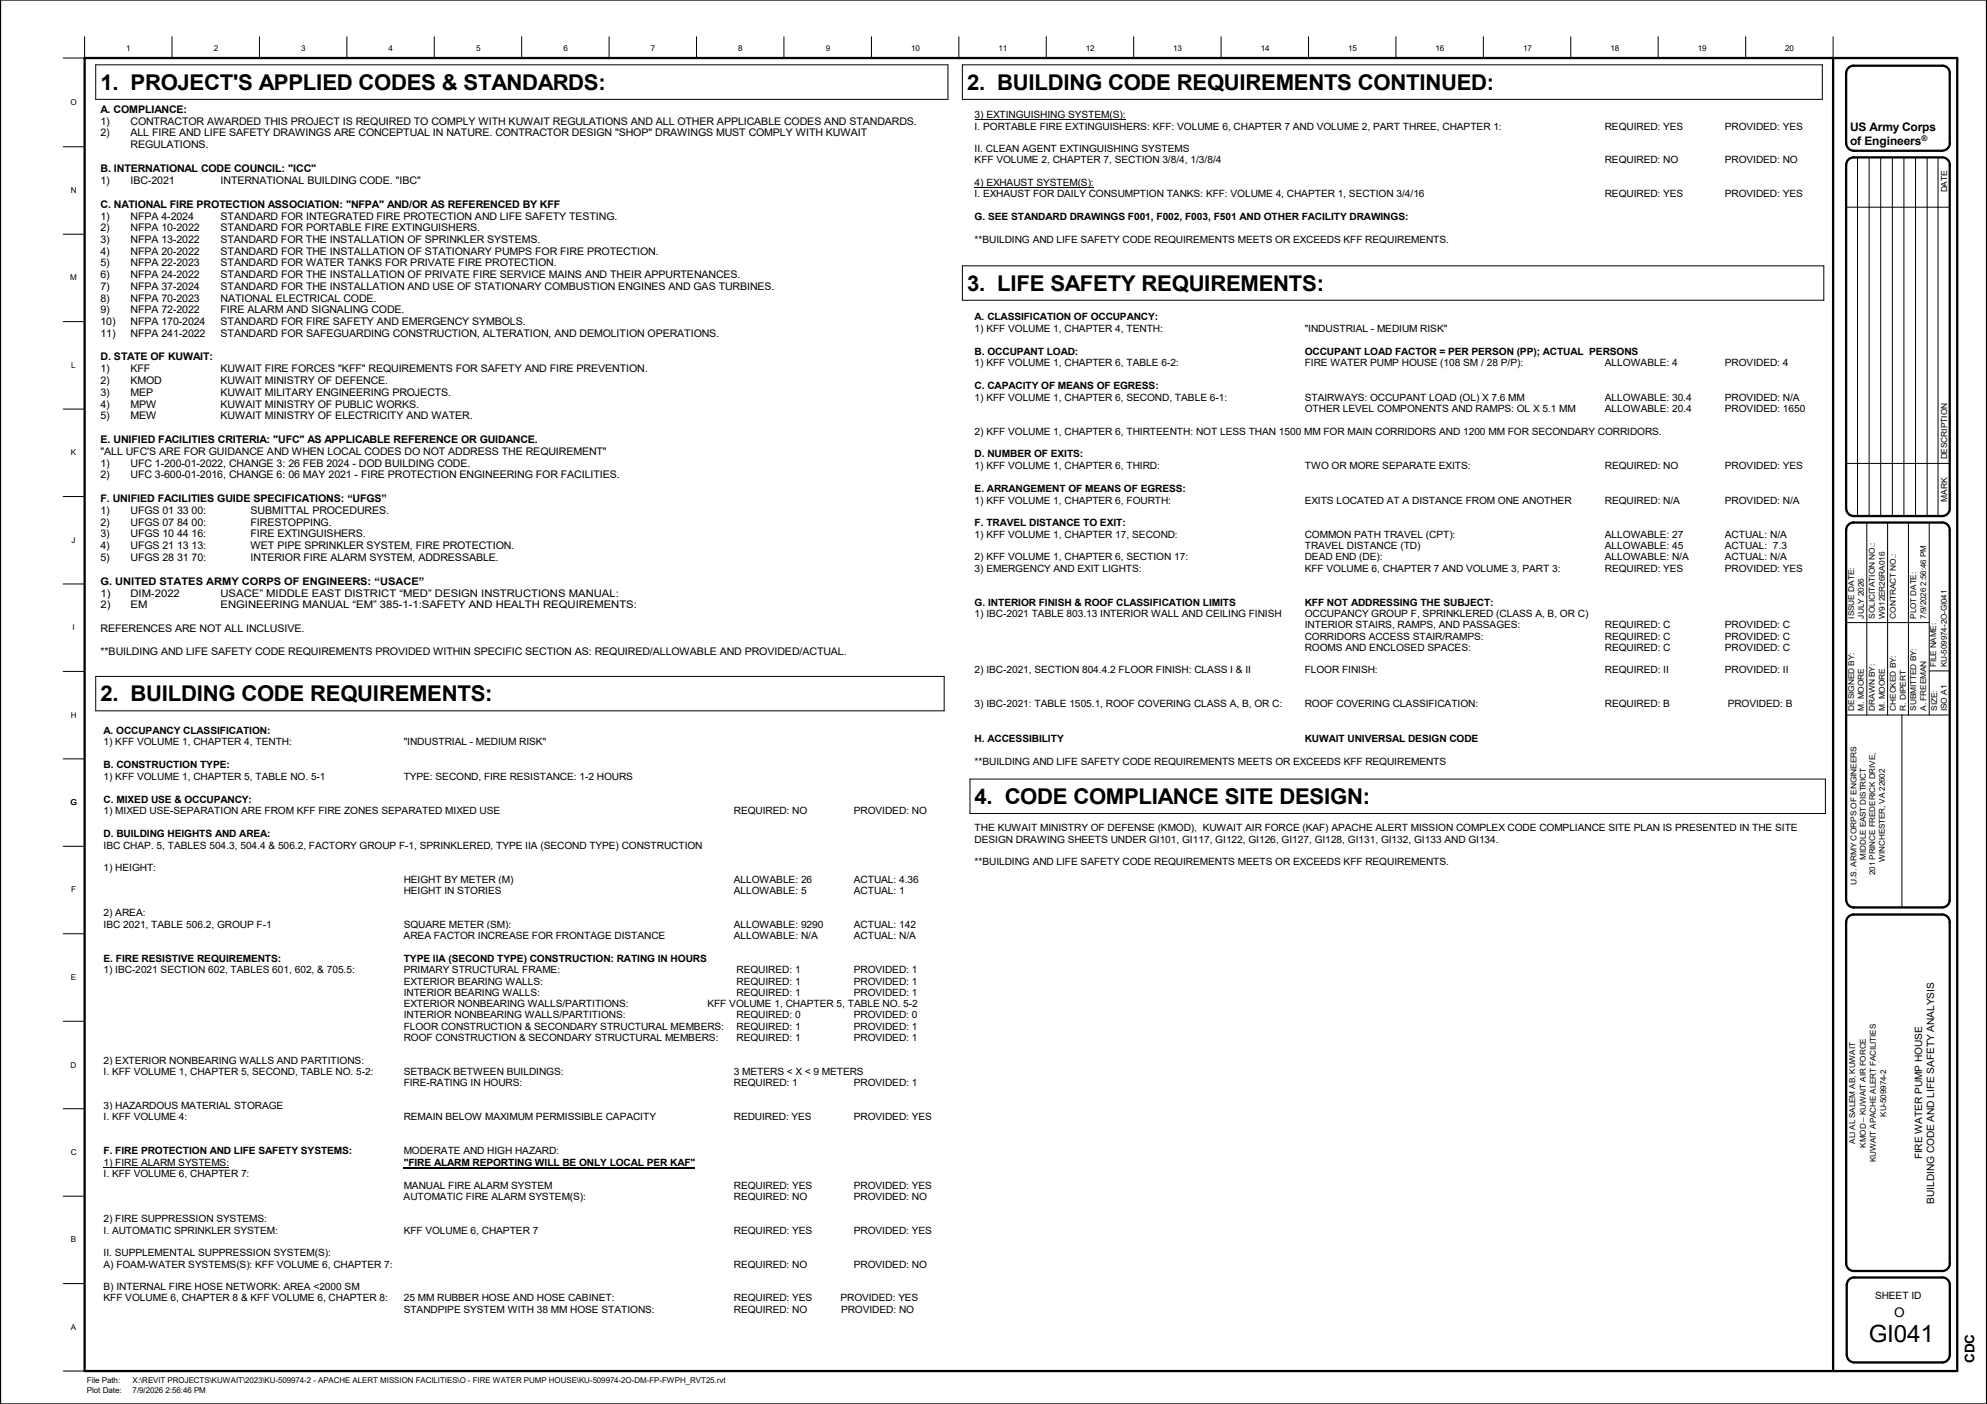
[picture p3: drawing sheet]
<svg xmlns="http://www.w3.org/2000/svg" width="841mm" height="594mm" viewBox="0 0 841 594" stroke-linecap="round" stroke-linejoin="round" font-family="sans-serif">
<defs><g id="words">
<text font-size="10.1" x="791" y="567.9">GI041</text>
<g font-size="9.2">
<text x="42.5" y="38">1.</text>
<text x="55.2" y="38">PROJECT'S APPLIED CODES &amp; STANDARDS:</text>
<text x="409.3" y="38">2.</text>
<text x="422" y="38">BUILDING CODE REQUIREMENTS CONTINUED:</text>
<text x="409.3" y="123">3.</text>
<text x="422" y="123">LIFE SAFETY REQUIREMENTS:</text>
<text x="42.5" y="296.8">2.</text>
<text x="55.2" y="296.8">BUILDING CODE REQUIREMENTS:</text>
<text x="412.5" y="340.2">4.</text>
<text x="425.2" y="340.2">CODE COMPLIANCE SITE DESIGN:</text>
</g>
<g font-size="5.6">
<text x="801.7" y="557.4">O</text>
<text x="835.8" y="576.7" transform="rotate(-90 835.8 576.7)">CDC</text>
</g>
<g font-size="5">
<text x="783.1" y="55.5">US Army Corps</text>
<text x="783.1" y="61.3">of Engineers</text>
</g>
<g font-size="4.4">
<text x="42.5" y="47.8">A. COMPLIANCE:</text>
<text x="42.5" y="52.8">1)</text>
<text x="55.2" y="52.8">CONTRACTOR AWARDED THIS PROJECT IS REQUIRED TO COMPLY WITH KUWAIT REGULATIONS AND ALL OTHER APPLICABLE CODES AND STANDARDS.</text>
<text x="42.5" y="57.7">2)</text>
<text x="55.2" y="57.7">ALL FIRE AND LIFE SAFETY DRAWINGS ARE CONCEPTUAL IN NATURE. CONTRACTOR DESIGN &quot;SHOP&quot; DRAWINGS MUST COMPLY WITH KUWAIT</text>
<text x="55.2" y="62.7">REGULATIONS.</text>
<text x="42.5" y="72.8">B. INTERNATIONAL CODE COUNCIL: &quot;ICC&quot;</text>
<text x="42.5" y="77.8">1)</text>
<text x="55.2" y="77.8">IBC-2021</text>
<text x="93.3" y="77.8">INTERNATIONAL BUILDING CODE. &quot;IBC&quot;</text>
<text x="42.5" y="87.8">C. NATIONAL FIRE PROTECTION ASSOCIATION: &quot;NFPA&quot; AND/OR AS REFERENCED BY KFF</text>
<text x="42.5" y="92.9">1)</text>
<text x="55.2" y="92.9">NFPA 4-2024</text>
<text x="93.3" y="92.9">STANDARD FOR INTEGRATED FIRE PROTECTION AND LIFE SAFETY TESTING.</text>
<text x="42.5" y="97.8">2)</text>
<text x="55.2" y="97.8">NFPA 10-2022</text>
<text x="93.3" y="97.8">STANDARD FOR PORTABLE FIRE EXTINGUISHERS.</text>
<text x="42.5" y="102.8">3)</text>
<text x="42.5" y="107.7">4)</text>
<text x="55.2" y="102.8">NFPA 13-2022</text>
<text x="55.2" y="107.7">NFPA 20-2022</text>
<text x="93.3" y="102.8">STANDARD FOR THE INSTALLATION OF SPRINKLER SYSTEMS.</text>
<text x="93.3" y="107.7">STANDARD FOR THE INSTALLATION OF STATIONARY PUMPS FOR FIRE PROTECTION.</text>
<text x="42.5" y="112.7">5)</text>
<text x="55.2" y="112.7">NFPA 22-2023</text>
<text x="93.3" y="112.7">STANDARD FOR WATER TANKS FOR PRIVATE FIRE PROTECTION.</text>
<text x="42.5" y="117.7">6)</text>
<text x="55.2" y="117.7">NFPA 24-2022</text>
<text x="93.3" y="117.7">STANDARD FOR THE INSTALLATION OF PRIVATE FIRE SERVICE MAINS AND THEIR APPURTENANCES.</text>
<text x="42.5" y="122.6">7)</text>
<text x="55.2" y="122.6">NFPA 37-2024</text>
<text x="93.3" y="122.6">STANDARD FOR THE INSTALLATION AND USE OF STATIONARY COMBUSTION ENGINES AND GAS TURBINES.</text>
<text x="42.5" y="127.6">8)</text>
<text x="55.2" y="127.6">NFPA 70-2023</text>
<text x="93.3" y="127.6">NATIONAL ELECTRICAL CODE.</text>
<text x="42.5" y="132.5">9)</text>
<text x="42.5" y="137.5">10)</text>
<text x="55.2" y="132.5">NFPA 72-2022</text>
<text x="55.2" y="137.5">NFPA 170-2024</text>
<text x="93.3" y="132.5">FIRE ALARM AND SIGNALING CODE.</text>
<text x="93.3" y="137.5">STANDARD FOR FIRE SAFETY AND EMERGENCY SYMBOLS.</text>
<text x="42.5" y="142.5">11)</text>
<text x="55.2" y="142.5">NFPA 241-2022</text>
<text x="93.3" y="142.5">STANDARD FOR SAFEGUARDING CONSTRUCTION, ALTERATION, AND DEMOLITION OPERATIONS.</text>
<text x="42.5" y="152.5">D. STATE OF KUWAIT:</text>
<text x="42.5" y="157.6">1)</text>
<text x="55.2" y="157.6">KFF</text>
<text x="93.3" y="157.6">KUWAIT FIRE FORCES &quot;KFF&quot; REQUIREMENTS FOR SAFETY AND FIRE PREVENTION.</text>
<text x="42.5" y="162.5">2)</text>
<text x="42.5" y="167.5">3)</text>
<text x="55.2" y="162.5">KMOD</text>
<text x="55.2" y="167.5">MEP</text>
<text x="93.3" y="162.5">KUWAIT MINISTRY OF DEFENCE.</text>
<text x="93.3" y="167.5">KUWAIT MILITARY ENGINEERING PROJECTS.</text>
<text x="42.5" y="172.5">4)</text>
<text x="55.2" y="172.5">MPW</text>
<text x="93.3" y="172.5">KUWAIT MINISTRY OF PUBLIC WORKS.</text>
<text x="42.5" y="177.4">5)</text>
<text x="55.2" y="177.4">MEW</text>
<text x="93.3" y="177.4">KUWAIT MINISTRY OF ELECTRICITY AND WATER.</text>
<text x="42.5" y="187.5">E. UNIFIED FACILITIES CRITERIA: &quot;UFC&quot; AS APPLICABLE REFERENCE OR GUIDANCE.</text>
<text x="42.5" y="192.5">&quot;ALL UFC'S ARE FOR GUIDANCE AND WHEN LOCAL CODES DO NOT ADDRESS THE REQUIREMENT&quot;</text>
<text x="42.5" y="197.4">1)</text>
<text x="55.2" y="197.4">UFC 1-200-01-2022, CHANGE 3: 26 FEB 2024 -</text>
<text x="151.9" y="197.4">DOD BUILDING CODE.</text>
<text x="42.5" y="202.4">2)</text>
<text x="55.2" y="202.4">UFC 3-600-01-2016, CHANGE 6: 06 MAY 2021 -</text>
<text x="152.8" y="202.4">FIRE PROTECTION ENGINEERING FOR FACILITIES.</text>
<text x="42.5" y="212.5">F. UNIFIED FACILITIES GUIDE SPECIFICATIONS: “UFGS”</text>
<text x="42.5" y="217.5">1)</text>
<text x="55.2" y="217.5">UFGS 01 33 00:</text>
<text x="106" y="217.5">SUBMITTAL PROCEDURES.</text>
<text x="42.5" y="222.5">2)</text>
<text x="42.5" y="227.4">3)</text>
<text x="55.2" y="222.5">UFGS 07 84 00:</text>
<text x="55.2" y="227.4">UFGS 10 44 16:</text>
<text x="106" y="222.5">FIRESTOPPING.</text>
<text x="106" y="227.4">FIRE EXTINGUISHERS.</text>
<text x="42.5" y="232.4">4)</text>
<text x="55.2" y="232.4">UFGS 21 13 13:</text>
<text x="106" y="232.4">WET PIPE SPRINKLER SYSTEM, FIRE PROTECTION.</text>
<text x="42.5" y="237.4">5)</text>
<text x="55.2" y="237.4">UFGS 28 31 70:</text>
<text x="106" y="237.4">INTERIOR FIRE ALARM SYSTEM, ADDRESSABLE.</text>
<text x="42.5" y="247.4">G. UNITED STATES ARMY CORPS OF ENGINEERS: “USACE”</text>
<text x="42.5" y="252.4">1)</text>
<text x="42.5" y="257.4">2)</text>
<text x="55.2" y="252.4">DIM-2022</text>
<text x="55.2" y="257.4">EM</text>
<text x="93.3" y="252.4">USACE”</text>
<text x="93.3" y="257.4">ENGINEERING MANUAL “EM”</text>
<text x="112.7" y="252.4">MIDDLE EAST DISTRICT “MED”</text>
<text x="160.8" y="257.4">385-1-1:SAFETY AND HEALTH REQUIREMENTS:</text>
<text x="184.1" y="252.4">DESIGN INSTRUCTIONS MANUAL:</text>
<text x="42.5" y="267.3">REFERENCES ARE NOT ALL INCLUSIVE.</text>
<text x="42.5" y="277.2">**BUILDING AND LIFE SAFETY CODE REQUIREMENTS PROVIDED WITHIN SPECIFIC SECTION AS: REQUIRED/ALLOWABLE AND PROVIDED/ACTUAL.</text>
</g>
<g font-size="4.3">
<text x="813.6" y="490.6" transform="rotate(-90 813.6 490.6)">FIRE WATER PUMP HOUSE</text>
<text x="818.7" y="509.3" transform="rotate(-90 818.7 509.3)">BUILDING CODE AND LIFE SAFETY ANALYSIS</text>
<text x="793.6" y="549.7">SHEET ID</text>
</g>
<g font-size="4.2">
<text x="412.5" y="50">3) EXTINGUISHING SYSTEM(S):</text>
<text x="412.5" y="54.8">I. PORTABLE FIRE EXTINGUISHERS: KFF: VOLUME 6, CHAPTER 7 AND VOLUME 2, PART THREE, CHAPTER 1:</text>
<text x="679.2" y="54.8">REQUIRED: YES</text>
<text x="730" y="54.8">PROVIDED: YES</text>
<text x="412.5" y="64.3">II. CLEAN AGENT EXTINGUISHING SYSTEMS</text>
<text x="412.5" y="69.1">KFF VOLUME 2, CHAPTER 7, SECTION 3/8/4, 1/3/8/4</text>
<text x="679.2" y="69.1">REQUIRED: NO</text>
<text x="730" y="69.1">PROVIDED: NO</text>
<text x="412.5" y="78.6">4) EXHAUST SYSTEM(S):</text>
<text x="412.5" y="83.4">I. EXHAUST FOR DAILY CONSUMPTION TANKS: KFF: VOLUME 4, CHAPTER 1, SECTION 3/4/16</text>
<text x="679.2" y="83.4">REQUIRED: YES</text>
<text x="730" y="83.4">PROVIDED: YES</text>
<text x="412.5" y="93">G. SEE STANDARD DRAWINGS F001, F002, F003, F501 AND OTHER FACILITY DRAWINGS:</text>
<text x="412.5" y="102.7">**BUILDING AND LIFE SAFETY CODE REQUIREMENTS MEETS OR EXCEEDS KFF REQUIREMENTS.</text>
<text x="412.5" y="135.6">A. CLASSIFICATION OF OCCUPANCY:</text>
<text x="412.5" y="140.4">1) KFF VOLUME 1, CHAPTER 4, TENTH:</text>
<text x="552.3" y="140.4">&quot;INDUSTRIAL -</text>
<text x="582.8" y="140.4">MEDIUM RISK&quot;</text>
<text x="412.5" y="150.1">B. OCCUPANT LOAD:</text>
<text x="412.5" y="154.9">1) KFF VOLUME 1, CHAPTER 6, TABLE 6-2:</text>
<text x="552.3" y="150.1">OCCUPANT LOAD FACTOR = PER PERSON (PP); ACTUAL PERSONS</text>
<text x="552.3" y="154.9">FIRE WATER PUMP HOUSE (108 SM / 28 P/P):</text>
<text x="679.3" y="154.9">ALLOWABLE: 4</text>
<text x="730.1" y="154.9">PROVIDED: 4</text>
<text x="412.5" y="164.8">C. CAPACITY OF MEANS OF EGRESS:</text>
<text x="412.5" y="169.6">1) KFF VOLUME 1, CHAPTER 6, SECOND, TABLE 6-1:</text>
<text x="552.3" y="169.6">STAIRWAYS: OCCUPANT LOAD (OL) X 7.6 MM</text>
<text x="679.3" y="169.6">ALLOWABLE: 30.4</text>
<text x="730.1" y="169.6">PROVIDED: N/A</text>
<text x="552.3" y="174.4">OTHER LEVEL COMPONENTS AND RAMPS: OL X 5.1 MM</text>
<text x="679.3" y="174.4">ALLOWABLE: 20.4</text>
<text x="730.1" y="174.4">PROVIDED: 1650</text>
<text x="412.5" y="183.9">2) KFF VOLUME 1, CHAPTER 6, THIRTEENTH: NOT LESS THAN 1500 MM FOR MAIN CORRIDORS AND 1200 MM FOR SECONDARY CORRIDORS.</text>
<text x="412.5" y="193.5">D. NUMBER OF EXITS:</text>
<text x="412.5" y="198.4">1) KFF VOLUME 1, CHAPTER 6, THIRD:</text>
<text x="552.3" y="198.4">TWO OR MORE SEPARATE EXITS:</text>
<text x="679.3" y="198.4">REQUIRED: NO</text>
<text x="730.1" y="198.4">PROVIDED: YES</text>
<text x="412.5" y="208.2">E. ARRANGEMENT OF MEANS OF EGRESS:</text>
<text x="412.5" y="213.1">1) KFF VOLUME 1, CHAPTER 6, FOURTH:</text>
<text x="552.3" y="213.1">EXITS LOCATED AT A DISTANCE FROM ONE ANOTHER</text>
<text x="679.3" y="213.1">REQUIRED: N/A</text>
<text x="730.1" y="213.1">PROVIDED: N/A</text>
<text x="412.5" y="222.7">F. TRAVEL DISTANCE TO EXIT:</text>
<text x="412.5" y="227.5">1) KFF VOLUME 1, CHAPTER 17, SECOND:</text>
<text x="552.3" y="227.5">COMMON PATH TRAVEL (CPT):</text>
<text x="679.3" y="227.5">ALLOWABLE: 27</text>
<text x="730.1" y="227.5">ACTUAL: N/A</text>
<text x="552.3" y="232.3">TRAVEL DISTANCE (TD)</text>
<text x="679.3" y="232.3">ALLOWABLE: 45</text>
<text x="730.1" y="232.3">ACTUAL: 7.3</text>
<text x="412.5" y="237.1">2) KFF VOLUME 1, CHAPTER 6, SECTION 17:</text>
<text x="552.3" y="237.1">DEAD END (DE):</text>
<text x="679.3" y="237.1">ALLOWABLE: N/A</text>
<text x="730.1" y="237.1">ACTUAL: N/A</text>
<text x="412.5" y="241.9">3)</text>
<text x="417.5" y="241.9">EMERGENCY AND EXIT LIGHTS:</text>
<text x="552.3" y="241.9">KFF VOLUME 6, CHAPTER 7 AND VOLUME 3, PART 3:</text>
<text x="679.3" y="241.9">REQUIRED: YES</text>
<text x="730.1" y="241.9">PROVIDED: YES</text>
<text x="412.5" y="256.2">G. INTERIOR FINISH &amp; ROOF CLASSIFICATION LIMITS</text>
<text x="552.3" y="256.2">KFF NOT ADDRESSING THE SUBJECT:</text>
<text x="412.5" y="261.1">1) IBC-2021 TABLE 803.13 INTERIOR WALL AND CEILING FINISH</text>
<text x="552.3" y="261.1">OCCUPANCY GROUP F, SPRINKLERED (CLASS A, B, OR C)</text>
<text x="552.3" y="265.9">INTERIOR STAIRS, RAMPS, AND PASSAGES:</text>
<text x="679.3" y="265.9">REQUIRED: C</text>
<text x="730.1" y="265.9">PROVIDED: C</text>
<text x="552.3" y="270.6">CORRIDORS ACCESS STAIR/RAMPS:</text>
<text x="552.3" y="275.4">ROOMS AND ENCLOSED SPACES:</text>
<text x="679.3" y="270.6">REQUIRED: C</text>
<text x="679.3" y="275.4">REQUIRED: C</text>
<text x="730.1" y="270.6">PROVIDED: C</text>
<text x="730.1" y="275.4">PROVIDED: C</text>
<text x="412.5" y="284.9">2) IBC-2021, SECTION 804.4.2 FLOOR FINISH: CLASS I &amp; II</text>
<text x="552.3" y="284.9">FLOOR FINISH:</text>
<text x="679.3" y="284.9">REQUIRED: II</text>
<text x="730.1" y="284.9">PROVIDED: II</text>
<text x="412.5" y="299.2">3) IBC-2021: TABLE 1505.1, ROOF COVERING CLASS A, B, OR C:</text>
<text x="552.3" y="299.2">ROOF COVERING CLASSIFICATION:</text>
<text x="679.3" y="299.2">REQUIRED: B</text>
<text x="731.3" y="299.2">PROVIDED: B</text>
<text x="43.9" y="310.4">A. OCCUPANCY CLASSIFICATION:</text>
<text x="43.9" y="315.3">1) KFF VOLUME 1, CHAPTER 4, TENTH:</text>
<text x="170.9" y="315.3">&quot;INDUSTRIAL -</text>
<text x="201.4" y="315.3">MEDIUM RISK&quot;</text>
<text x="412.5" y="314">H. ACCESSIBILITY</text>
<text x="552.3" y="314">KUWAIT UNIVERSAL DESIGN CODE</text>
<text x="412.5" y="323.8">**BUILDING AND LIFE SAFETY CODE REQUIREMENTS MEETS OR EXCEEDS KFF REQUIREMENTS</text>
<text x="43.9" y="325.1">B. CONSTRUCTION TYPE:</text>
<text x="43.9" y="329.9">1) KFF VOLUME 1, CHAPTER 5, TABLE NO. 5-1</text>
<text x="170.9" y="329.9">TYPE: SECOND, FIRE RESISTANCE: 1-2 HOURS</text>
<text x="43.9" y="339.6">C. MIXED USE &amp; OCCUPANCY:</text>
<text x="43.9" y="344.4">1) MIXED USE-SEPARATION ARE FROM KFF FIRE ZONES SEPARATED MIXED USE</text>
<text x="310.6" y="344.4">REQUIRED: NO</text>
<text x="361.4" y="344.4">PROVIDED: NO</text>
<text x="412.5" y="351.7">THE KUWAIT MINISTRY OF DEFENSE (KMOD), KUWAIT AIR FORCE (KAF) APACHE ALERT MISSION COMPLEX CODE COMPLIANCE SITE PLAN IS PRESENTED IN THE SITE</text>
<text x="43.9" y="354.3">D. BUILDING HEIGHTS AND AREA:</text>
<text x="43.9" y="359.1">IBC CHAP. 5, TABLES 504.3, 504.4 &amp; 506.2, FACTORY GROUP F-1, SPRINKLERED, TYPE IIA (SECOND TYPE) CONSTRUCTION</text>
<text x="412.5" y="356.5">DESIGN DRAWING SHEETS UNDER GI101, GI117, GI122, GI126, GI127, GI128, GI131, GI132, GI133 AND GI134.</text>
<text x="43.9" y="368.6">1) HEIGHT:</text>
<text x="412.5" y="366">**BUILDING AND LIFE SAFETY CODE REQUIREMENTS MEETS OR EXCEEDS KFF REQUIREMENTS.</text>
<text x="170.9" y="373.4">HEIGHT BY METER (M)</text>
<text x="310.6" y="373.4">ALLOWABLE: 26</text>
<text x="361.4" y="373.4">ACTUAL: 4.36</text>
<text x="170.9" y="378.2">HEIGHT IN STORIES</text>
<text x="310.6" y="378.2">ALLOWABLE: 5</text>
<text x="361.4" y="378.2">ACTUAL: 1</text>
<text x="43.9" y="387.7">2) AREA:</text>
<text x="43.9" y="392.5">IBC 2021, TABLE 506.2, GROUP F-1</text>
<text x="170.9" y="392.5">SQUARE METER (SM):</text>
<text x="310.6" y="392.5">ALLOWABLE: 9290</text>
<text x="361.4" y="392.5">ACTUAL: 142</text>
<text x="170.9" y="397.2">AREA FACTOR INCREASE FOR FRONTAGE DISTANCE</text>
<text x="310.6" y="397.2">ALLOWABLE: N/A</text>
<text x="361.4" y="397.2">ACTUAL: N/A</text>
<text x="43.9" y="407.1">E. FIRE RESISTIVE REQUIREMENTS:</text>
<text x="170.9" y="407.1">TYPE IIA (SECOND TYPE) CONSTRUCTION: RATING IN HOURS</text>
<text x="43.9" y="411.9">1) IBC-2021 SECTION</text>
<text x="88.1" y="411.9">602, TABLES 601, 602, &amp; 705.5:</text>
<text x="170.9" y="411.9">PRIMARY STRUCTURAL FRAME:</text>
<text x="311.8" y="411.9">REQUIRED: 1</text>
<text x="361.4" y="411.9">PROVIDED: 1</text>
<text x="170.9" y="416.7">EXTERIOR BEARING WALLS:</text>
<text x="311.8" y="416.7">REQUIRED: 1</text>
<text x="361.4" y="416.7">PROVIDED: 1</text>
<text x="170.9" y="421.4">INTERIOR BEARING WALLS:</text>
<text x="311.8" y="421.4">REQUIRED: 1</text>
<text x="361.4" y="421.4">PROVIDED: 1</text>
<text x="170.9" y="426.2">EXTERIOR NONBEARING WALLS/PARTITIONS:</text>
<text x="170.9" y="431">INTERIOR NONBEARING WALLS/PARTITIONS:</text>
<text x="299.5" y="426.2">KFF</text>
<text x="308.7" y="426.2">VOLUME 1, CHAPTER 5, TABLE NO. 5-2</text>
<text x="311.8" y="431">REQUIRED: 0</text>
<text x="361.4" y="431">PROVIDED: 0</text>
<text x="170.9" y="435.7">FLOOR CONSTRUCTION &amp; SECONDARY STRUCTURAL MEMBERS:</text>
<text x="311.8" y="435.7">REQUIRED: 1</text>
<text x="361.4" y="435.7">PROVIDED: 1</text>
<text x="170.9" y="440.5">ROOF CONSTRUCTION &amp; SECONDARY STRUCTURAL MEMBERS:</text>
<text x="311.8" y="440.5">REQUIRED: 1</text>
<text x="361.4" y="440.5">PROVIDED: 1</text>
<text x="43.9" y="450">2) EXTERIOR NONBEARING WALLS AND PARTITIONS:</text>
<text x="43.9" y="454.8">I. KFF VOLUME 1, CHAPTER 5, SECOND, TABLE NO. 5-2:</text>
<text x="170.9" y="454.8">SETBACK BETWEEN BUILDINGS:</text>
<text x="310.6" y="454.8">3 METERS &lt; X &lt; 9 METERS</text>
<text x="170.9" y="459.5">FIRE-RATING IN HOURS:</text>
<text x="310.6" y="459.5">REQUIRED: 1</text>
<text x="361.4" y="459.5">PROVIDED: 1</text>
<text x="43.9" y="469.1">3) HAZARDOUS MATERIAL STORAGE</text>
<text x="43.9" y="473.8">I. KFF VOLUME 4:</text>
<text x="170.9" y="473.8">REMAIN BELOW MAXIMUM PERMISSIBLE CAPACITY</text>
<text x="310.6" y="473.8">REDUIRED: YES</text>
<text x="361.4" y="473.8">PROVIDED: YES</text>
<text x="43.9" y="488.4">F. FIRE PROTECTION AND LIFE SAFETY SYSTEMS:</text>
<text x="170.9" y="488.4">MODERATE AND HIGH HAZARD:</text>
<text x="43.9" y="493.4">1) FIRE ALARM SYSTEMS:</text>
<text x="170.9" y="493.4">&quot;FIRE ALARM REPORTING WILL BE ONLY LOCAL PER KAF&quot;</text>
<text x="43.9" y="498.2">I. KFF VOLUME 6, CHAPTER 7:</text>
<text x="170.9" y="503">MANUAL FIRE ALARM SYSTEM</text>
<text x="310.6" y="503">REQUIRED: YES</text>
<text x="361.4" y="503">PROVIDED: YES</text>
<text x="170.9" y="507.7">AUTOMATIC FIRE ALARM SYSTEM(S):</text>
<text x="310.6" y="507.7">REQUIRED: NO</text>
<text x="361.4" y="507.7">PROVIDED: NO</text>
<text x="43.9" y="517.3">2) FIRE SUPPRESSION SYSTEMS:</text>
<text x="43.9" y="522.1">I. AUTOMATIC SPRINKLER SYSTEM:</text>
<text x="170.9" y="522.1">KFF VOLUME 6, CHAPTER 7</text>
<text x="310.6" y="522.1">REQUIRED: YES</text>
<text x="361.4" y="522.1">PROVIDED: YES</text>
<text x="43.9" y="531.6">II. SUPPLEMENTAL SUPPRESSION SYSTEM(S):</text>
<text x="43.9" y="536.3">A) FOAM-WATER SYSTEMS(S): KFF VOLUME 6, CHAPTER 7:</text>
<text x="310.6" y="536.3">REQUIRED: NO</text>
<text x="361.4" y="536.3">PROVIDED: NO</text>
<text x="43.9" y="545.9">B) INTERNAL FIRE HOSE NETWORK: AREA &lt;2000 SM</text>
<text x="43.9" y="550.6">KFF VOLUME 6, CHAPTER 8 &amp; KFF VOLUME 6, CHAPTER 8:</text>
<text x="170.9" y="550.6">25 MM RUBBER</text>
<text x="203.9" y="550.6">HOSE AND HOSE CABINET:</text>
<text x="310.6" y="550.6">REQUIRED: YES</text>
<text x="355.7" y="550.6">PROVIDED: YES</text>
<text x="170.9" y="555.4">STANDPIPE SYSTEM WITH 38 MM HOSE STATIONS:</text>
<text x="310.6" y="555.4">REQUIRED: NO</text>
<text x="356" y="555.4">PROVIDED: NO</text>
</g>
<g font-size="3.5">
<text x="824.1" y="81.4" transform="rotate(-90 824.1 81.4)">DATE</text>
<text x="824.1" y="194.4" transform="rotate(-90 824.1 194.4)">DESCRIPTION</text>
<text x="824.1" y="212.2" transform="rotate(-90 824.1 212.2)">MARK</text>
</g>
<g font-size="3.4">
<text x="53.5" y="21.5">1</text>
<text x="90.5" y="21.5">2</text>
<text x="127.5" y="21.5">3</text>
<text x="164.5" y="21.5">4</text>
<text x="201.5" y="21.5">5</text>
<text x="238.5" y="21.5">6</text>
<text x="275.5" y="21.5">7</text>
<text x="312.5" y="21.5">8</text>
<text x="349.5" y="21.5">9</text>
<text x="385.6" y="21.5">10</text>
<text x="422.6" y="21.5">11</text>
<text x="459.6" y="21.5">12</text>
<text x="496.6" y="21.5">13</text>
<text x="533.7" y="21.5">14</text>
<text x="570.7" y="21.5">15</text>
<text x="607.7" y="21.5">16</text>
<text x="644.7" y="21.5">17</text>
<text x="681.7" y="21.5">18</text>
<text x="718.7" y="21.5">19</text>
<text x="755.6" y="21.5">20</text>
<text x="29.8" y="44.6">O</text>
<text x="29.9" y="81.6">N</text>
<text x="29.8" y="118.6">M</text>
<text x="30.2" y="155.6">L</text>
<text x="30" y="192.6">K</text>
<text x="30.3" y="229.6">J</text>
<text x="784.8" y="261.7" transform="rotate(-90 784.8 261.7)">ISSUE DATE:</text>
<text x="788.9" y="261.7" transform="rotate(-90 788.9 261.7)">JULY 2026</text>
<text x="793.6" y="261.7" transform="rotate(-90 793.6 261.7)">SOLICITATION NO.:</text>
<text x="797.8" y="261.7" transform="rotate(-90 797.8 261.7)">W912ER26RA016</text>
<text x="802.4" y="261.7" transform="rotate(-90 802.4 261.7)">CONTRACT NO.:</text>
<text x="811.1" y="261.7" transform="rotate(-90 811.1 261.7)">PLOT DATE:</text>
<text x="815.2" y="261.7" transform="rotate(-90 815.2 261.7)">7/9/2026 2:56:46 PM</text>
<text x="30.7" y="266.6">I</text>
<text x="819.6" y="282.3" transform="rotate(-90 819.6 282.3)">FILE NAME:</text>
<text x="824.1" y="282.3" transform="rotate(-90 824.1 282.3)">KU-509974-2O-GI041</text>
<text x="29.9" y="303.6">H</text>
<text x="784.8" y="300.8" transform="rotate(-90 784.8 300.8)">DESIGNED BY:</text>
<text x="788.9" y="300.8" transform="rotate(-90 788.9 300.8)">M. MOORE</text>
<text x="793.6" y="300.8" transform="rotate(-90 793.6 300.8)">DRAWN BY:</text>
<text x="797.8" y="300.8" transform="rotate(-90 797.8 300.8)">M. MOORE</text>
<text x="802.4" y="300.8" transform="rotate(-90 802.4 300.8)">CHECKED BY:</text>
<text x="806.6" y="300.8" transform="rotate(-90 806.6 300.8)">R. DIPERT</text>
<text x="811.1" y="300.8" transform="rotate(-90 811.1 300.8)">SUBMITTED BY:</text>
<text x="815.2" y="300.8" transform="rotate(-90 815.2 300.8)">A. FREEMAN</text>
<text x="820" y="300.8" transform="rotate(-90 820 300.8)">SIZE:</text>
<text x="824.1" y="300.9" transform="rotate(-90 824.1 300.9)">ISO A1</text>
<text x="29.8" y="340.6">G</text>
<text x="789.7" y="363.8" transform="rotate(-90 789.7 363.8)">MIDDLE EAST DISTRICT</text>
<text x="797.7" y="364.6" transform="rotate(-90 797.7 364.6)">WINCHESTER, VA 22602</text>
<text x="793.7" y="370.2" transform="rotate(-90 793.7 370.2)">201 PRINCE FREDERICK DRIVE,</text>
<text x="30.1" y="377.6">F</text>
<text x="785.8" y="374.5" transform="rotate(-90 785.8 374.5)">U.S. ARMY CORPS OF ENGINEERS</text>
<text x="30" y="414.7">E</text>
<text x="29.9" y="451.7">D</text>
<text x="798.3" y="472.5" transform="rotate(-90 798.3 472.5)">KU-509974-2</text>
<text x="785.2" y="483.9" transform="rotate(-90 785.2 483.9)">ALI AL SALEM AB, KUWAIT</text>
<text x="789.7" y="485.6" transform="rotate(-90 789.7 485.6)">KMOD – KUWAIT AIR FORCE</text>
<text x="29.9" y="488.8">C</text>
<text x="794" y="491.7" transform="rotate(-90 794 491.7)">KUWAIT APACHE ALERT FACILITIES</text>
<text x="30" y="525.7">B</text>
<text x="30" y="562.7">A</text>
<text x="36.8" y="585.4">File Path:</text>
<text x="56.1" y="585.4">X:\REVIT PROJECTS\KUWAIT\2023\KU-509974-2 - APACHE ALERT MISSION FACILITIES\O - FIRE WATER PUMP HOUSE\KU-509974-2O-DM-FP-FWPH_RVT25.rvt</text>
<text x="36.8" y="589.5">Plot Date:</text>
<text x="56.1" y="589.5">7/9/2026 2:56:46 PM</text>
</g>
<text font-size="3.3" x="813.3" y="59.8">®</text>
</g></defs>
<path d="M40.5 27.4h360.7v14.6h-360.7z" fill="none" stroke="#000" stroke-width=".42"/>
<g fill="#fff">
<path d="M42.5 29.5h7.7v10.5h-7.7z"/>
<path d="M55.2 29.5h201.2v10.5h-201.2z"/>
</g>
<path d="M40.5 286.2h359.1v14.6h-359.1z" fill="none" stroke="#000" stroke-width=".42"/>
<g fill="#fff">
<path d="M42.5 288.2h7.7v10.6h-7.7z"/>
<path d="M55.2 288.2h153.3v10.6h-153.3z"/>
<path d="M42.5 43.6h36.7v5.2h-36.7z"/>
<path d="M42.5 48.8h3.9v5h-3.9z"/>
<path d="M55.2 48.8h166.2v5h-166.2z"/>
<path d="M221.4 48.8h166.7v5h-166.7z"/>
<path d="M42.5 53.8h3.9v4.9h-3.9z"/>
<path d="M55.2 53.8h157.7v4.9h-157.7z"/>
<path d="M212.9 53.8h155.4v4.9h-155.4z"/>
<path d="M55.2 58.7h33.1v5h-33.1z"/>
<path d="M42.5 68.7h91.4v5.1h-91.4z"/>
<path d="M42.5 73.8h3.9v5h-3.9z"/>
<path d="M55.2 73.8h7.5v5h-7.5z"/>
<path d="M62.7 73.8h1.4v5h-1.4z"/>
<path d="M64.1 73.8h11v5h-11z"/>
<path d="M93.3 73.8h84.8v5h-84.8z"/>
<path d="M42.5 83.7h194.7v5.2h-194.7z"/>
<path d="M42.5 88.9h3.9v5h-3.9z"/>
<path d="M55.2 88.9h15.6v5h-15.6z"/>
<path d="M70.8 88.9h1.5v5h-1.5z"/>
<path d="M72.3 88.9h9.7v5h-9.7z"/>
<path d="M93.3 88.9h168.1v5h-168.1z"/>
<path d="M42.5 93.9h3.9v4.9h-3.9z"/>
<path d="M55.2 93.9h18v4.9h-18z"/>
<path d="M73.2 93.9h1.5v4.9h-1.5z"/>
<path d="M74.7 93.9h11v4.9h-11z"/>
<path d="M93.3 93.9h109.9v4.9h-109.9z"/>
<path d="M42.5 98.8h3.9v5h-3.9z"/>
<path d="M55.2 98.8h18v5h-18z"/>
<path d="M73.2 98.8h1.5v5h-1.5z"/>
<path d="M74.7 98.8h154v5h-154z"/>
<path d="M42.5 103.8h3.9v5h-3.9z"/>
<path d="M55.2 103.8h18v5h-18z"/>
<path d="M73.2 103.8h1.5v5h-1.5z"/>
<path d="M74.7 103.8h11v5h-11z"/>
<path d="M93.3 103.8h126v5h-126z"/>
<path d="M219.3 103.8h59.5v5h-59.5z"/>
<path d="M42.5 108.8h5.2v4.9h-5.2z"/>
<path d="M55.2 108.8h18v4.9h-18z"/>
<path d="M73.2 108.8h1.5v4.9h-1.5z"/>
<path d="M74.7 108.8h11v4.9h-11z"/>
<path d="M93.3 108.8h124.4v4.9h-124.4z"/>
<path d="M217.7 108.8h19.2v4.9h-19.2z"/>
<path d="M42.5 113.7h3.9v5h-3.9z"/>
<path d="M55.2 113.7h18v5h-18z"/>
<path d="M73.2 113.7h1.5v5h-1.5z"/>
<path d="M74.7 113.7h9.8v5h-9.8z"/>
<path d="M93.3 113.7h220.1v5h-220.1z"/>
<path d="M42.5 118.7h3.9v4.9h-3.9z"/>
<path d="M55.2 118.7h18v4.9h-18z"/>
<path d="M73.2 118.7h1.5v4.9h-1.5z"/>
<path d="M74.7 118.7h9.8v4.9h-9.8z"/>
<path d="M93.3 118.7h171.4v4.9h-171.4z"/>
<path d="M264.7 118.7h63.2v4.9h-63.2z"/>
<path d="M42.5 123.6h3.9v5h-3.9z"/>
<path d="M55.2 123.6h18v5h-18z"/>
<path d="M73.2 123.6h1.5v5h-1.5z"/>
<path d="M74.7 123.6h11v5h-11z"/>
<path d="M93.3 123.6h66.1v5h-66.1z"/>
<path d="M42.5 128.6h3.9v5h-3.9z"/>
<path d="M55.2 128.6h18v5h-18z"/>
<path d="M73.2 128.6h1.5v5h-1.5z"/>
<path d="M74.7 128.6h9.8v5h-9.8z"/>
<path d="M93.3 128.6h77.9v5h-77.9z"/>
<path d="M42.5 133.6h6.4v4.9h-6.4z"/>
<path d="M55.2 133.6h20.5v4.9h-20.5z"/>
<path d="M75.7 133.6h1.4v4.9h-1.4z"/>
<path d="M77.1 133.6h9.9v4.9h-9.9z"/>
<path d="M93.3 133.6h129.2v4.9h-129.2z"/>
<path d="M42.5 138.5h7.7v5h-7.7z"/>
<path d="M55.2 138.5h20.5v5h-20.5z"/>
<path d="M75.7 138.5h1.4v5h-1.4z"/>
<path d="M77.1 138.5h9.9v5h-9.9z"/>
<path d="M93.3 138.5h171.7v5h-171.7z"/>
<path d="M265 138.5h39.5v5h-39.5z"/>
<path d="M42.5 148.4h47.7v5.2h-47.7z"/>
<path d="M42.5 153.6h3.9v4.9h-3.9z"/>
<path d="M55.2 153.6h8.5v4.9h-8.5z"/>
<path d="M93.3 153.6h180.9v4.9h-180.9z"/>
<path d="M42.5 158.5h3.9v5h-3.9z"/>
<path d="M55.2 158.5h13.3v5h-13.3z"/>
<path d="M93.3 158.5h71v5h-71z"/>
<path d="M42.5 163.5h3.9v5h-3.9z"/>
<path d="M55.2 163.5h9.7v5h-9.7z"/>
<path d="M93.3 163.5h97.7v5h-97.7z"/>
<path d="M42.5 168.5h3.9v4.9h-3.9z"/>
<path d="M55.2 168.5h11v4.9h-11z"/>
<path d="M93.3 168.5h84.1v4.9h-84.1z"/>
<path d="M42.5 173.4h3.9v5h-3.9z"/>
<path d="M55.2 173.4h11v5h-11z"/>
<path d="M93.3 173.4h106.8v5h-106.8z"/>
<path d="M42.5 183.3h185.2v5.2h-185.2z"/>
<path d="M42.5 188.5h214.3v5h-214.3z"/>
<path d="M42.5 193.5h3.9v5h-3.9z"/>
<path d="M55.2 193.5h12.8v5h-12.8z"/>
<path d="M68 193.5h1.5v5h-1.5z"/>
<path d="M69.5 193.5h7.3v5h-7.3z"/>
<path d="M76.8 193.5h1.5v5h-1.5z"/>
<path d="M78.3 193.5h4.9v5h-4.9z"/>
<path d="M83.2 193.5h1.4v5h-1.4z"/>
<path d="M84.6 193.5h64.6v5h-64.6z"/>
<path d="M149.2 193.5h1.5v5h-1.5z"/>
<path d="M151.9 193.5h47.2v5h-47.2z"/>
<path d="M42.5 198.5h3.9v4.9h-3.9z"/>
<path d="M55.2 198.5h12.8v4.9h-12.8z"/>
<path d="M68 198.5h1.5v4.9h-1.5z"/>
<path d="M69.5 198.5h7.3v4.9h-7.3z"/>
<path d="M76.8 198.5h1.5v4.9h-1.5z"/>
<path d="M78.3 198.5h4.9v4.9h-4.9z"/>
<path d="M83.2 198.5h1.4v4.9h-1.4z"/>
<path d="M84.6 198.5h65.5v4.9h-65.5z"/>
<path d="M150.1 198.5h1.5v4.9h-1.5z"/>
<path d="M152.8 198.5h109.6v4.9h-109.6z"/>
<path d="M42.5 208.4h5.3v5.1h-5.3z"/>
<path d="M47.8 208.4h99.2v5.1h-99.2z"/>
<path d="M147 208.4h2.3v5.1h-2.3z"/>
<path d="M149.3 208.4h12.2v5.1h-12.2z"/>
<path d="M161.5 208.4h2.3v5.1h-2.3z"/>
<path d="M163.8 208.4h2.5v5.1h-2.5z"/>
<path d="M42.5 213.5h5.2v5h-5.2z"/>
<path d="M55.2 213.5h32v5h-32z"/>
<path d="M106 213.5h59.9v5h-59.9z"/>
<path d="M42.5 218.5h5.2v4.9h-5.2z"/>
<path d="M55.2 218.5h32v4.9h-32z"/>
<path d="M106 218.5h34.4v4.9h-34.4z"/>
<path d="M42.5 223.4h5.2v5h-5.2z"/>
<path d="M55.2 223.4h32v5h-32z"/>
<path d="M106 223.4h50.1v5h-50.1z"/>
<path d="M42.5 228.4h5.2v5h-5.2z"/>
<path d="M55.2 228.4h32v5h-32z"/>
<path d="M106 228.4h111.7v5h-111.7z"/>
<path d="M42.5 233.4h5.2v4.9h-5.2z"/>
<path d="M55.2 233.4h32v4.9h-32z"/>
<path d="M106 233.4h105.2v4.9h-105.2z"/>
<path d="M42.5 243.3h116v5.2h-116z"/>
<path d="M158.5 243.3h2.4v5.2h-2.4z"/>
<path d="M160.9 243.3h16.3v5.2h-16.3z"/>
<path d="M177.2 243.3h2.4v5.2h-2.4z"/>
<path d="M42.5 248.5h5.6v4.9h-5.6z"/>
<path d="M55.2 248.5h8.8v4.9h-8.8z"/>
<path d="M64 248.5h1.6v4.9h-1.6z"/>
<path d="M65.6 248.5h10.6v4.9h-10.6z"/>
<path d="M93.3 248.5h16.5v4.9h-16.5z"/>
<path d="M109.8 248.5h1.5v4.9h-1.5z"/>
<path d="M112.7 248.5h56.3v4.9h-56.3z"/>
<path d="M169 248.5h1.6v4.9h-1.6z"/>
<path d="M170.6 248.5h10.6v4.9h-10.6z"/>
<path d="M181.2 248.5h1.6v4.9h-1.6z"/>
<path d="M184.1 248.5h76.5v4.9h-76.5z"/>
<path d="M260.6 248.5h1.3v4.9h-1.3z"/>
<path d="M42.5 253.4h5.6v5h-5.6z"/>
<path d="M55.2 253.4h7.2v5h-7.2z"/>
<path d="M93.3 253.4h55.9v5h-55.9z"/>
<path d="M149.2 253.4h1.6v5h-1.6z"/>
<path d="M150.8 253.4h7.1v5h-7.1z"/>
<path d="M157.9 253.4h1.6v5h-1.6z"/>
<path d="M160.8 253.4h8v5h-8z"/>
<path d="M168.8 253.4h1.5v5h-1.5z"/>
<path d="M170.3 253.4h2.7v5h-2.7z"/>
<path d="M173 253.4h1.6v5h-1.6z"/>
<path d="M174.6 253.4h95v5h-95z"/>
<path d="M42.5 263.3h86.4v5h-86.4z"/>
<path d="M42.5 273.3h315.9v4.9h-315.9z"/>
<path d="M43.9 306.5h70.5v4.9h-70.5z"/>
<path d="M43.9 311.4h79.7v4.8h-79.7z"/>
<path d="M170.9 311.4h27.9v4.8h-27.9z"/>
<path d="M198.8 311.4h1.4v4.8h-1.4z"/>
<path d="M201.4 311.4h29.8v4.8h-29.8z"/>
<path d="M43.9 321.2h54.5v4.9h-54.5z"/>
<path d="M43.9 326.1h90.1v4.8h-90.1z"/>
<path d="M134 326.1h1.4v4.8h-1.4z"/>
<path d="M135.4 326.1h2.4v4.8h-2.4z"/>
<path d="M170.9 326.1h76.8v4.8h-76.8z"/>
<path d="M247.7 326.1h1.4v4.8h-1.4z"/>
<path d="M249.1 326.1h18.8v4.8h-18.8z"/>
<path d="M43.9 335.7h62.7v4.9h-62.7z"/>
<path d="M43.9 340.6h28.2v4.8h-28.2z"/>
<path d="M72.1 340.6h1.3v4.8h-1.3z"/>
<path d="M73.4 340.6h129.5v4.8h-129.5z"/>
<path d="M202.9 340.6h10v4.8h-10z"/>
<path d="M310.6 340.6h38.2v4.8h-38.2z"/>
<path d="M361.4 340.6h30.9v4.8h-30.9z"/>
<path d="M43.9 350.4h3v4.9h-3z"/>
<path d="M46.9 350.4h60.4v4.9h-60.4z"/>
<path d="M107.3 350.4h8.4v4.9h-8.4z"/>
<path d="M43.9 355.3h127.6v4.8h-127.6z"/>
<path d="M171.5 355.3h1.4v4.8h-1.4z"/>
<path d="M172.9 355.3h124.4v4.8h-124.4z"/>
<path d="M43.9 364.8h22.2v4.8h-22.2z"/>
<path d="M170.9 369.6h24v4.8h-24z"/>
<path d="M194.9 369.6h22.4v4.8h-22.4z"/>
<path d="M310.6 369.6h34.4v4.8h-34.4z"/>
<path d="M348.7 369.6h7.2v4.8h-7.2z"/>
<path d="M361.4 369.6h28.7v4.8h-28.7z"/>
<path d="M170.9 374.4h41.4v4.7h-41.4z"/>
<path d="M297.9 374.4h9.5v4.7h-9.5z"/>
<path d="M310.6 374.4h33.2v4.7h-33.2z"/>
<path d="M348.7 374.4h7.2v4.7h-7.2z"/>
<path d="M361.4 374.4h21.5v4.7h-21.5z"/>
<path d="M43.9 383.9h17.7v4.8h-17.7z"/>
<path d="M43.9 388.7h67.3v4.7h-67.3z"/>
<path d="M111.2 388.7h1.4v4.7h-1.4z"/>
<path d="M112.6 388.7h2.4v4.7h-2.4z"/>
<path d="M170.9 388.7h51.4v4.7h-51.4z"/>
<path d="M247.1 388.7h7.1v4.7h-7.1z"/>
<path d="M285.2 388.7h7.2v4.7h-7.2z"/>
<path d="M310.6 388.7h39.2v4.7h-39.2z"/>
<path d="M361.4 388.7h14.4v4.7h-14.4z"/>
<path d="M375.8 388.7h11.9v4.7h-11.9z"/>
<path d="M170.9 393.4h111.9v4.8h-111.9z"/>
<path d="M310.6 393.4h23.2v4.8h-23.2z"/>
<path d="M333.8 393.4h12.3v4.8h-12.3z"/>
<path d="M348.7 393.4h7.2v4.8h-7.2z"/>
<path d="M361.4 393.4h26.2v4.8h-26.2z"/>
<path d="M43.9 403.1h75.1v5h-75.1z"/>
<path d="M170.9 403.1h128.2v5h-128.2z"/>
<path d="M43.9 408.1h12v4.8h-12z"/>
<path d="M55.9 408.1h1.4v4.8h-1.4z"/>
<path d="M57.3 408.1h10.7v4.8h-10.7z"/>
<path d="M68 408.1h18.9v4.8h-18.9z"/>
<path d="M88.1 408.1h62.1v4.8h-62.1z"/>
<path d="M170.9 408.1h67.4v4.8h-67.4z"/>
<path d="M311.8 408.1h29.5v4.8h-29.5z"/>
<path d="M348.7 408.1h7.2v4.8h-7.2z"/>
<path d="M361.4 408.1h24.6v4.8h-24.6z"/>
<path d="M386 408.1h2.3v4.8h-2.3z"/>
<path d="M170.9 412.9h60.2v4.7h-60.2z"/>
<path d="M311.8 412.9h28.3v4.7h-28.3z"/>
<path d="M348.7 412.9h7.2v4.7h-7.2z"/>
<path d="M361.4 412.9h5.9v4.7h-5.9z"/>
<path d="M367.3 412.9h21v4.7h-21z"/>
<path d="M170.9 417.6h58.8v4.8h-58.8z"/>
<path d="M311.8 417.6h27.1v4.8h-27.1z"/>
<path d="M348.7 417.6h7.2v4.8h-7.2z"/>
<path d="M361.4 417.6h9.2v4.8h-9.2z"/>
<path d="M370.6 417.6h17.7v4.8h-17.7z"/>
<path d="M170.9 422.4h95.2v4.7h-95.2z"/>
<path d="M285.2 422.4h14.3v4.7h-14.3z"/>
<path d="M299.5 422.4h8v4.7h-8z"/>
<path d="M308.7 422.4h76v4.7h-76z"/>
<path d="M384.7 422.4h1.4v4.7h-1.4z"/>
<path d="M386.1 422.4h2.4v4.7h-2.4z"/>
<path d="M170.9 427.1h95v4.8h-95z"/>
<path d="M311.8 427.1h27.1v4.8h-27.1z"/>
<path d="M338.9 427.1h2.4v4.8h-2.4z"/>
<path d="M348.7 427.1h7.2v4.8h-7.2z"/>
<path d="M361.4 427.1h26.9v4.8h-26.9z"/>
<path d="M170.9 431.9h136.8v4.8h-136.8z"/>
<path d="M311.8 431.9h3v4.8h-3z"/>
<path d="M314.8 431.9h25.3v4.8h-25.3z"/>
<path d="M348.7 431.9h7.2v4.8h-7.2z"/>
<path d="M361.4 431.9h26.9v4.8h-26.9z"/>
<path d="M170.9 436.7h134.4v4.8h-134.4z"/>
<path d="M311.8 436.7h5.9v4.8h-5.9z"/>
<path d="M317.7 436.7h22.4v4.8h-22.4z"/>
<path d="M348.7 436.7h7.2v4.8h-7.2z"/>
<path d="M361.4 436.7h26.9v4.8h-26.9z"/>
<path d="M43.9 446.2h111.4v4.8h-111.4z"/>
<path d="M43.9 451h109.3v4.7h-109.3z"/>
<path d="M153.2 451h1.3v4.7h-1.3z"/>
<path d="M154.5 451h4.8v4.7h-4.8z"/>
<path d="M170.9 451h33.7v4.7h-33.7z"/>
<path d="M204.6 451h33.9v4.7h-33.9z"/>
<path d="M259.8 451h7.1v4.7h-7.1z"/>
<path d="M310.6 451h54.9v4.7h-54.9z"/>
<path d="M170.9 455.7h9.7v4.8h-9.7z"/>
<path d="M180.6 455.7h1.3v4.8h-1.3z"/>
<path d="M181.9 455.7h39.2v4.8h-39.2z"/>
<path d="M310.6 455.7h28.3v4.8h-28.3z"/>
<path d="M348.7 455.7h7.2v4.8h-7.2z"/>
<path d="M361.4 455.7h13.2v4.8h-13.2z"/>
<path d="M374.6 455.7h14.9v4.8h-14.9z"/>
<path d="M43.9 465.2h76v4.8h-76z"/>
<path d="M43.9 470h35.4v4.8h-35.4z"/>
<path d="M170.9 470h104v4.8h-104z"/>
<path d="M274.9 470h2.8v4.8h-2.8z"/>
<path d="M310.6 470h32.9v4.8h-32.9z"/>
<path d="M361.4 470h33v4.8h-33z"/>
<path d="M43.9 484.5h105.2v5h-105.2z"/>
<path d="M170.9 484.5h65.7v5h-65.7z"/>
<path d="M43.9 489.5h53.1v4.9h-53.1z"/>
<path d="M170.9 489.5h123.4v4.9h-123.4z"/>
</g>
<path d="M43.9 494.1h53.1" fill="none" stroke="#000" stroke-width=".42"/>
<path d="M170.9 493.9h123.4v.5h-123.4z" fill="#000"/>
<g fill="#fff">
<path d="M43.9 494.4h12.7v4.8h-12.7z"/>
<path d="M56.6 494.4h49v4.8h-49z"/>
<path d="M170.9 499.2h62.9v4.7h-62.9z"/>
<path d="M247.1 499.2h2.4v4.7h-2.4z"/>
<path d="M310.6 499.2h34.4v4.7h-34.4z"/>
<path d="M348.7 499.2h7.2v4.7h-7.2z"/>
<path d="M361.4 499.2h33v4.7h-33z"/>
<path d="M170.9 503.9h79.5v4.8h-79.5z"/>
<path d="M310.6 503.9h32.3v4.8h-32.3z"/>
<path d="M348.7 503.9h2.4v4.8h-2.4z"/>
<path d="M351.1 503.9h4.8v4.8h-4.8z"/>
<path d="M361.4 503.9h30.9v4.8h-30.9z"/>
<path d="M43.9 513.5h69.2v4.7h-69.2z"/>
</g>
<path d="M43.9 517.9h69.2" fill="none" stroke="#000" stroke-width=".42"/>
<g fill="#fff">
<path d="M43.9 518.2h74.9v4.8h-74.9z"/>
<path d="M170.9 518.2h9.2v4.8h-9.2z"/>
<path d="M180.1 518.2h47.7v4.8h-47.7z"/>
<path d="M310.6 518.2h33.2v4.8h-33.2z"/>
<path d="M348.7 518.2h7.2v4.8h-7.2z"/>
<path d="M361.4 518.2h33v4.8h-33z"/>
<path d="M43.9 527.8h96.1v4.7h-96.1z"/>
<path d="M43.9 532.5h17.6v4.8h-17.6z"/>
<path d="M61.5 532.5h1.4v4.8h-1.4z"/>
<path d="M62.9 532.5h103.3v4.8h-103.3z"/>
<path d="M310.6 532.5h5.9v4.8h-5.9z"/>
<path d="M316.5 532.5h26.4v4.8h-26.4z"/>
<path d="M348.7 532.5h7.2v4.8h-7.2z"/>
<path d="M361.4 532.5h30.9v4.8h-30.9z"/>
<path d="M43.9 542.1h108.3v4.7h-108.3z"/>
<path d="M43.9 546.8h121.5v4.8h-121.5z"/>
<path d="M170.9 546.8h31.8v4.8h-31.8z"/>
<path d="M203.9 546.8h57.4v4.8h-57.4z"/>
<path d="M310.6 546.8h78.1v4.8h-78.1z"/>
<path d="M170.9 551.6h107.4v4.7h-107.4z"/>
<path d="M310.6 551.6h22.4v4.7h-22.4z"/>
<path d="M333 551.6h53.9v4.7h-53.9z"/>
</g>
<path d="M407.3 112.5h364.6v14.5h-364.6z" fill="none" stroke="#000" stroke-width=".42"/>
<g fill="#fff">
<path d="M409.3 114.5h7.7v10.6h-7.7z"/>
<path d="M422 114.5h138.4v10.6h-138.4z"/>
<path d="M412.5 131.7h77.7v4.9h-77.7z"/>
<path d="M412.5 136.6h80.9v4.8h-80.9z"/>
<path d="M552.3 136.6h28v4.8h-28z"/>
<path d="M580.3 136.6h1.3v4.8h-1.3z"/>
<path d="M582.8 136.6h29.8v4.8h-29.8z"/>
<path d="M412.5 146.1h45.1v5h-45.1z"/>
<path d="M552.3 146.1h98.2v5h-98.2z"/>
<path d="M650.5 146.1h42.9v5h-42.9z"/>
<path d="M412.5 151.1h81.5v4.8h-81.5z"/>
<path d="M494 151.1h1.4v4.8h-1.4z"/>
<path d="M495.4 151.1h3.5v4.8h-3.5z"/>
<path d="M552.3 151.1h93.6v4.8h-93.6z"/>
<path d="M666.6 151.1h4.7v4.8h-4.7z"/>
<path d="M679.3 151.1h30.8v4.8h-30.8z"/>
<path d="M717.4 151.1h7.1v4.8h-7.1z"/>
<path d="M730.1 151.1h28.1v4.8h-28.1z"/>
<path d="M412.5 160.8h77.9v5h-77.9z"/>
<path d="M412.5 165.8h102v4.8h-102z"/>
<path d="M514.5 165.8h1.4v4.8h-1.4z"/>
<path d="M515.9 165.8h3.5v4.8h-3.5z"/>
<path d="M552.3 165.8h93.1v4.8h-93.1z"/>
<path d="M679.3 165.8h36.8v4.8h-36.8z"/>
<path d="M717.4 165.8h7.1v4.8h-7.1z"/>
<path d="M730.1 165.8h31.6v4.8h-31.6z"/>
<path d="M552.3 170.6h118.3v4.7h-118.3z"/>
<path d="M679.3 170.6h10.9v4.7h-10.9z"/>
<path d="M690.2 170.6h25.9v4.7h-25.9z"/>
<path d="M717.4 170.6h7.1v4.7h-7.1z"/>
<path d="M730.1 170.6h34.1v4.7h-34.1z"/>
<path d="M412.5 180.1h290.9v4.7h-290.9z"/>
<path d="M412.5 189.6h46v5h-46z"/>
<path d="M412.5 194.6h78.5v4.7h-78.5z"/>
<path d="M552.3 194.6h66.1v4.7h-66.1z"/>
<path d="M618.4 194.6h4.1v4.7h-4.1z"/>
<path d="M679.3 194.6h31.1v4.7h-31.1z"/>
<path d="M717.4 194.6h7.1v4.7h-7.1z"/>
<path d="M730.1 194.6h33v4.7h-33z"/>
<path d="M412.5 204.3h89.4v5h-89.4z"/>
<path d="M412.5 209.3h83.2v4.7h-83.2z"/>
<path d="M552.3 209.3h58v4.7h-58z"/>
<path d="M610.3 209.3h56.1v4.7h-56.1z"/>
<path d="M679.3 209.3h33v4.7h-33z"/>
<path d="M730.1 209.3h31.6v4.7h-31.6z"/>
<path d="M412.5 218.8h64v4.9h-64z"/>
<path d="M412.5 223.7h86.1v4.8h-86.1z"/>
<path d="M552.3 223.7h61.2v4.8h-61.2z"/>
<path d="M613.5 223.7h2.5v4.8h-2.5z"/>
<path d="M679.3 223.7h33.2v4.8h-33.2z"/>
<path d="M717.4 223.7h7.1v4.8h-7.1z"/>
<path d="M730.1 223.7h26.3v4.8h-26.3z"/>
<path d="M552.3 228.5h52.5v4.8h-52.5z"/>
<path d="M679.3 228.5h33.2v4.8h-33.2z"/>
<path d="M717.4 228.5h7.1v4.8h-7.1z"/>
<path d="M730.1 228.5h8.5v4.8h-8.5z"/>
<path d="M738.6 228.5h17.8v4.8h-17.8z"/>
<path d="M412.5 233.3h90.4v4.7h-90.4z"/>
<path d="M552.3 233.3h34.1v4.7h-34.1z"/>
<path d="M679.3 233.3h35.5v4.7h-35.5z"/>
<path d="M717.4 233.3h7.1v4.7h-7.1z"/>
<path d="M730.1 233.3h26.3v4.7h-26.3z"/>
<path d="M412.5 238h3.8v4.8h-3.8z"/>
<path d="M417.5 238h65.8v4.8h-65.8z"/>
<path d="M552.3 238h9.2v4.8h-9.2z"/>
<path d="M561.5 238h99.1v4.8h-99.1z"/>
<path d="M679.3 238h33.2v4.8h-33.2z"/>
<path d="M717.4 238h7.1v4.8h-7.1z"/>
<path d="M730.1 238h33v4.8h-33z"/>
<path d="M412.5 252.3h110.6v5h-110.6z"/>
<path d="M552.3 252.3h37.3v5h-37.3z"/>
<path d="M589.6 252.3h42.6v5h-42.6z"/>
<path d="M412.5 257.3h12.1v4.7h-12.1z"/>
<path d="M424.6 257.3h1.4v4.7h-1.4z"/>
<path d="M426 257.3h117.6v4.7h-117.6z"/>
<path d="M552.3 257.3h15.3v4.7h-15.3z"/>
<path d="M567.6 257.3h104.7v4.7h-104.7z"/>
<path d="M552.3 262h91.3v4.8h-91.3z"/>
<path d="M679.3 262h27.8v4.8h-27.8z"/>
<path d="M718.6 262h5.9v4.8h-5.9z"/>
<path d="M730.1 262h27.6v4.8h-27.6z"/>
<path d="M552.3 266.8h76.9v4.8h-76.9z"/>
<path d="M679.3 266.8h27.8v4.8h-27.8z"/>
<path d="M717.4 266.8h7.1v4.8h-7.1z"/>
<path d="M730.1 266.8h27.6v4.8h-27.6z"/>
<path d="M552.3 271.6h70.3v4.7h-70.3z"/>
<path d="M679.3 271.6h28.9v4.7h-28.9z"/>
<path d="M717.4 271.6h7.1v4.7h-7.1z"/>
<path d="M730.1 271.6h5.9v4.7h-5.9z"/>
<path d="M736 271.6h21.7v4.7h-21.7z"/>
<path d="M412.5 281.1h12.1v4.7h-12.1z"/>
<path d="M424.6 281.1h1.4v4.7h-1.4z"/>
<path d="M426 281.1h104.7v4.7h-104.7z"/>
<path d="M552.3 281.1h15.8v4.7h-15.8z"/>
<path d="M568.1 281.1h16.2v4.7h-16.2z"/>
<path d="M679.3 281.1h27.1v4.7h-27.1z"/>
<path d="M717.4 281.1h7.1v4.7h-7.1z"/>
<path d="M730.1 281.1h26.9v4.7h-26.9z"/>
<path d="M412.5 295.4h12.1v4.7h-12.1z"/>
<path d="M424.6 295.4h1.4v4.7h-1.4z"/>
<path d="M426 295.4h116.7v4.7h-116.7z"/>
<path d="M552.3 295.4h13.4v4.7h-13.4z"/>
<path d="M565.7 295.4h61.2v4.7h-61.2z"/>
<path d="M679.3 295.4h27.6v4.7h-27.6z"/>
<path d="M717.4 295.4h5.9v4.7h-5.9z"/>
<path d="M731.3 295.4h27.4v4.7h-27.4z"/>
<path d="M412.5 310h37.8v5h-37.8z"/>
<path d="M552.3 310h73.4v5h-73.4z"/>
<path d="M412.5 320h199.6v4.7h-199.6z"/>
</g>
<path d="M410.5 329.6h362.1v14.6h-362.1z" fill="none" stroke="#000" stroke-width=".42"/>
<g fill="#fff">
<path d="M412.5 331.6h7.7v10.6h-7.7z"/>
<path d="M425.2 331.6h154.7v10.6h-154.7z"/>
<path d="M412.5 347.9h308.1v4.8h-308.1z"/>
<path d="M720.6 347.9h41.5v4.8h-41.5z"/>
<path d="M412.5 352.7h221.8v4.7h-221.8z"/>
<path d="M412.5 362.2h200.8v4.7h-200.8z"/>
</g>
<path d="M407.3 27.4h364v14.6h-364z" fill="none" stroke="#000" stroke-width=".42"/>
<g fill="#fff">
<path d="M409.3 29.5h7.7v10.5h-7.7z"/>
<path d="M422 29.5h210.5v10.5h-210.5z"/>
<path d="M412.5 46.2h63.9v4.8h-63.9z"/>
</g>
<path d="M412.5 50.7h63.9" fill="none" stroke="#000" stroke-width=".42"/>
<g fill="#fff">
<path d="M412.5 51h75.4v4.8h-75.4z"/>
<path d="M487.9 51h149v4.8h-149z"/>
<path d="M679.2 51h45.2v4.8h-45.2z"/>
<path d="M730 51h33.1v4.8h-33.1z"/>
<path d="M412.5 60.5h90.9v4.8h-90.9z"/>
<path d="M412.5 65.3h105.7v4.8h-105.7z"/>
<path d="M679.2 65.3h45.4v4.8h-45.4z"/>
<path d="M730 65.3h30.9v4.8h-30.9z"/>
<path d="M412.5 74.8h50.5v4.8h-50.5z"/>
</g>
<path d="M412.5 79.3h50.5" fill="none" stroke="#000" stroke-width=".42"/>
<g fill="#fff">
<path d="M412.5 79.6h191.7v4.7h-191.7z"/>
<path d="M679.2 79.6h34.5v4.7h-34.5z"/>
<path d="M717.3 79.6h7.2v4.7h-7.2z"/>
<path d="M730 79.6h33.1v4.7h-33.1z"/>
<path d="M412.5 89.1h183.6v5h-183.6z"/>
<path d="M412.5 98.8h200.8v4.8h-200.8z"/>
</g>
<g fill="none" stroke="#000" stroke-width=".42">
<path d="M35.8 15.5v9.1h-9M72.8 15.5v9.1M109.8 15.5v9.1M146.8 15.5v9.1M183.8 15.5v9.1M220.8 15.5v9.1M257.8 15.5v9.1M294.8 15.5v9.1M331.8 15.5v9.1M368.9 15.5v9.1M405.8 15.5v9.1M442.8 15.5v9.1"/>
<path d="M479.8 15.5v9.1M516.8 15.5v9.1M553.8 15.5v9.1M590.8 15.5v9.1M627.8 15.5v9.1M664.8 15.5v9.1M701.8 15.5v9.1M738.9 15.5v9.1M775.9 15.5v9.1M26.8 62.1h9M786.2 66.6v151.8M791.1 66.6v151.8"/>
<path d="M796 66.6v151.8M800.9 66.6v151.8M805.9 66.6v151.8M810.8 66.6v151.8M815.7 66.6v151.8M820.3 66.6v151.8M26.8 99.1h9M781.4 87.7h43.8M26.8 136.1h9M26.8 173.1h9M781.4 196.1h43.8M26.8 210.1h9"/>
<path d="M790.2 221.1v81.5M799 221.1v81.5M807.8 221.1v81.5M816.6 221.1v81.5M26.8 247.1h9M781.4 263.4h35.2M26.8 284.1h9M816.6 283.9h8.6M781.4 302.6h43.8M805 302.6v81.4M26.8 321.1h9M26.8 358.1h9"/>
<path d="M26.8 395.1h9M26.8 432.1h9M26.8 469.1h9M26.8 506.1h9M26.8 543.1h9M26.8 580.1h9"/>
</g>
<g fill="none" stroke="#000" stroke-width=".97">
<path d="M0 0v594.1M841 0v594.1M35.8 24.6h792.6v555.5h-792.6zM775.9 24.6v555.5M781.4 31v29.6M784.6 27.8h37.5M784.6 27.8a3.1 3.1 0 0 0-3.2 3.1M822.1 27.8a3.2 3.2 0 0 1 3.2 3.1M825.2 31l.1 29.6a3.2 3.2 0 0 1-3.2 3.2h-37.5M781.4 69.8v145.4M781.4 60.6a3.2 3.2 0 0 0 3.2 3.2M784.6 66.6h37.5a3.1 3.1 0 0 1 3.1 3.2l.1 145.4a3.2 3.2 0 0 1-3.2 3.2h-37.5"/>
<path d="M784.6 66.6a3.1 3.1 0 0 0-3.2 3.2M781.4 215.2a3.2 3.2 0 0 0 3.2 3.2M781.4 224.3v156.5M784.6 221.1h37.5M784.6 221.1a3.1 3.1 0 0 0-3.2 3.1M822.1 221.1a3.2 3.2 0 0 1 3.1 3.1M825.2 224.3v156.5a3.2 3.2 0 0 1-3.1 3.2h-37.5M781.4 380.8a3.2 3.2 0 0 0 3.2 3.2M784.6 387h37.5a3.2 3.2 0 0 1 3.1 3.1l.1 144.5a3.2 3.2 0 0 1-3.2 3.2h-37.5a3.2 3.2 0 0 1-3.2-3.2v-144.5M784.6 387a3.1 3.1 0 0 0-3.2 3.1M782.6 541.4l1-.6 1.3-.3 37.2 .1a3.1 3.1 0 0 1 3.2 3.1v29.6a3.2 3.2 0 0 1-3.2 3.2h-37.2a3.2 3.2 0 0 1-3.2-3.2l-.1-29.6 .3-1.3z"/>
</g>
<use href="#words"/>
</svg>
